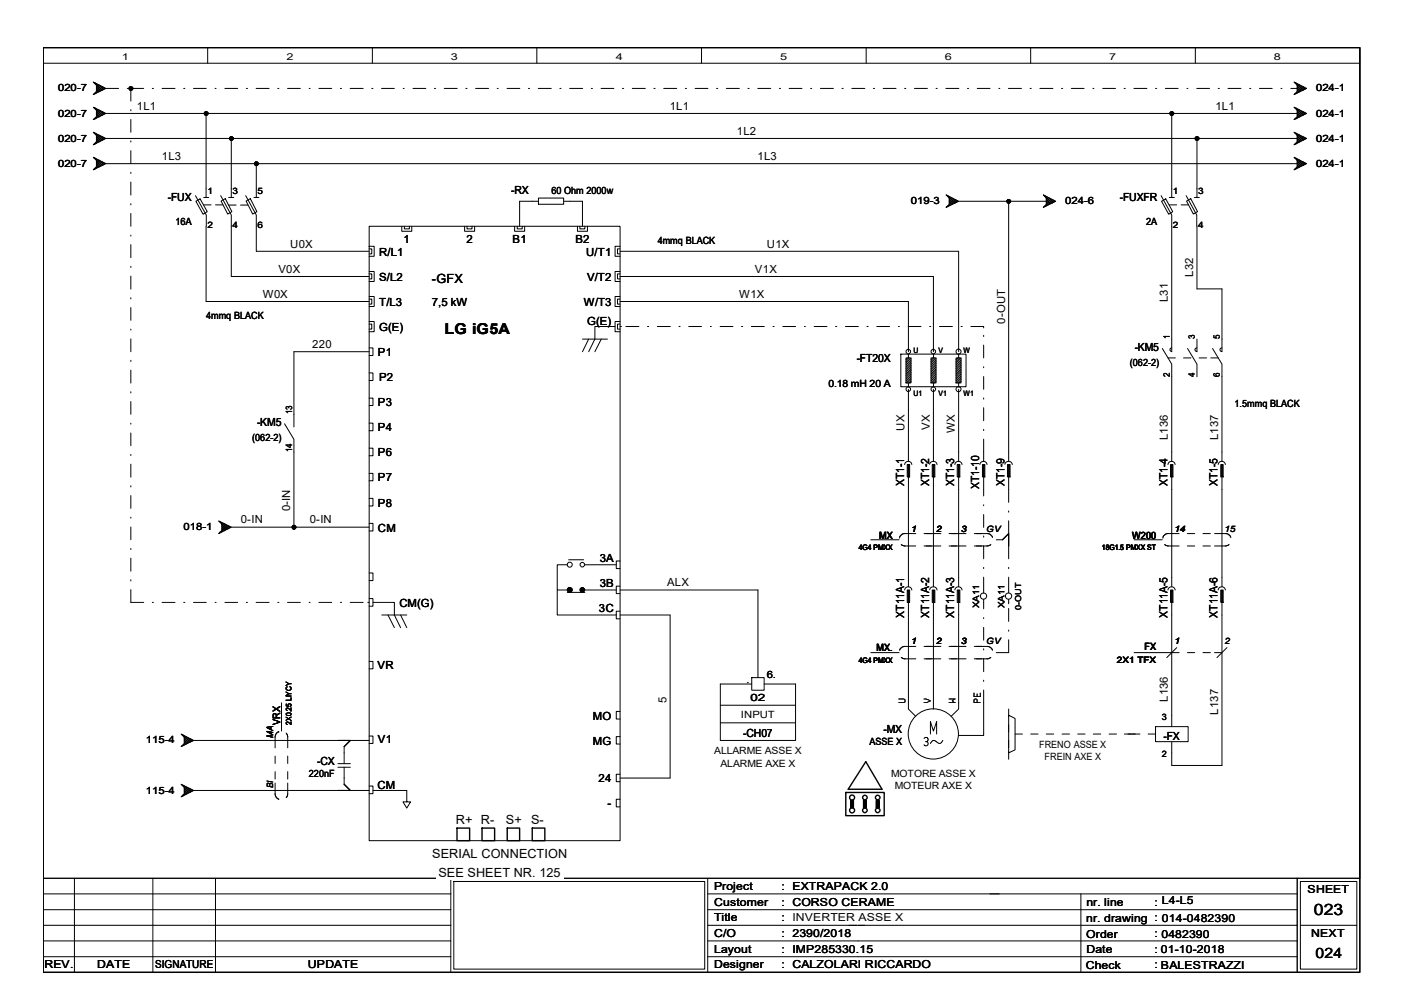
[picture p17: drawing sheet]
<svg xmlns="http://www.w3.org/2000/svg" width="297mm" height="210mm" viewBox="0 0 297 210" stroke-linecap="round" stroke-linejoin="round" font-family="sans-serif">
<defs><g id="words">
<text font-size="3.3" x="278" y="193.5">023</text>
<text font-size="3.2" x="94" y="70.7">LG iG5A</text>
<text font-size="3" x="278.3" y="202.6">024</text>
<g font-size="2.7">
<text x="91.4" y="59.8">-GFX</text>
<text x="96.4" y="174.4">R+</text>
<text x="101.7" y="174.4">R-</text>
<text x="107" y="174.4">S+</text>
<text x="112.3" y="174.4">S-</text>
<text x="91.4" y="181.6">SERIAL CONNECTION</text>
<text x="92.7" y="185.6">SEE SHEET NR. 125</text>
</g>
<g font-size="2.4">
<text x="29" y="23.2">1L1</text>
<text x="141.7" y="23.2">1L1</text>
<text x="257.1" y="23.2">1L1</text>
<text x="155.9" y="28.5">1L2</text>
<text x="34.2" y="33.8">1L3</text>
<text x="160.3" y="33.8">1L3</text>
<text x="108.2" y="41.1">-RX</text>
<text x="35.5" y="42.5">-FUX</text>
<text x="236.9" y="42.5">-FUXFR</text>
<text x="61.4" y="52.4">U0X</text>
<text x="85.4" y="51.5">1</text>
<text x="98.7" y="51.5">2</text>
<text x="108.5" y="51.5">B1</text>
<text x="121.7" y="51.5">B2</text>
<text x="162.3" y="52.4">U1X</text>
<text x="58.9" y="57.7">V0X</text>
<text x="80.2" y="54.1">R/L1</text>
<text x="80.2" y="59.4">S/L2</text>
<text x="124" y="54.1">U/T1</text>
<text x="124.2" y="59.4">V/T2</text>
<text x="159.7" y="57.7">V1X</text>
<text x="252.4" y="58.6" transform="rotate(-90 252.4 58.6)">L32</text>
<text x="55.6" y="63">W0X</text>
<text x="80.2" y="64.7">T/L3</text>
<text x="91.4" y="64.7">7,5 kW</text>
<text x="123.5" y="64.7">W/T3</text>
<text x="156.4" y="63">W1X</text>
<text x="247.1" y="63.9" transform="rotate(-90 247.1 63.9)">L31</text>
<text x="80.2" y="70">G(E)</text>
<text x="124.2" y="68.7">G(E)</text>
<text x="212.6" y="68.5" transform="rotate(-90 212.6 68.5)">0-OUT</text>
<text x="66.1" y="73.6">220</text>
<text x="80" y="75.4">P1</text>
<text x="181.3" y="76.7">-FT20X</text>
<text x="240.1" y="74.3">-KM5</text>
<text x="80.2" y="80.6">P2</text>
<text x="80" y="85.9">P3</text>
<text x="54.4" y="90.2">-KM5</text>
<text x="80" y="91.3">P4</text>
<text x="191.4" y="91.1" transform="rotate(-90 191.4 91.1)">UX</text>
<text x="196.7" y="91" transform="rotate(-90 196.7 91)">VX</text>
<text x="202" y="91.7" transform="rotate(-90 202 91.7)">WX</text>
<text x="247.1" y="93.1" transform="rotate(-90 247.1 93.1)">L136</text>
<text x="257.7" y="93.1" transform="rotate(-90 257.7 93.1)">L137</text>
<text x="80" y="96.6">P6</text>
<text x="80" y="101.9">P7</text>
<text x="80" y="107.2">P8</text>
<text x="191.3" y="102.8" transform="rotate(-90 191.3 102.8)">XT1-1</text>
<text x="196.6" y="102.8" transform="rotate(-90 196.6 102.8)">XT1-2</text>
<text x="201.9" y="102.8" transform="rotate(-90 201.9 102.8)">XT1-3</text>
<text x="207.2" y="103.4" transform="rotate(-90 207.2 103.4)">XT1-10</text>
<text x="212.5" y="102.8" transform="rotate(-90 212.5 102.8)">XT1-9</text>
<text x="247" y="102.8" transform="rotate(-90 247 102.8)">XT1-4</text>
<text x="257.6" y="102.8" transform="rotate(-90 257.6 102.8)">XT1-5</text>
<text x="51" y="110.7">0-IN</text>
<text x="61.4" y="108.2" transform="rotate(-90 61.4 108.2)">0-IN</text>
<text x="65.5" y="110.7">0-IN</text>
<text x="80" y="112.5">CM</text>
<text x="126.9" y="118.9">3A</text>
<text x="126.9" y="124.2">3B</text>
<text x="141.1" y="124">ALX</text>
<text x="84.5" y="128.4">CM(G)</text>
<text x="126.7" y="129.5">3C</text>
<text x="191.3" y="130.7" transform="rotate(-90 191.3 130.7)">XT11A-1</text>
<text x="196.6" y="130.7" transform="rotate(-90 196.6 130.7)">XT11A-2</text>
<text x="201.9" y="130.7" transform="rotate(-90 201.9 130.7)">XT11A-3</text>
<text x="247" y="130.7" transform="rotate(-90 247 130.7)">XT11A-5</text>
<text x="257.6" y="130.7" transform="rotate(-90 257.6 130.7)">XT11A-6</text>
<text x="79.8" y="141.5">VR</text>
<text x="141" y="148.7" transform="rotate(-90 141 148.7)">5</text>
<text x="247.1" y="148.5" transform="rotate(-90 247.1 148.5)">L136</text>
<text x="125.4" y="152.3">MO</text>
<text x="157.2" y="155.9">-CH07</text>
<text x="186.9" y="155.2">-MX</text>
<text x="257.7" y="151.2" transform="rotate(-90 257.7 151.2)">L137</text>
<text x="67.1" y="161.8">-CX</text>
<text x="80" y="157.3">V1</text>
<text x="125.4" y="157.6">MG</text>
<text x="246.2" y="156.5">-FX</text>
<text x="79.8" y="166.9">CM</text>
<text x="126.6" y="165.6">24</text>
<text x="128.5" y="170.9">-</text>
</g>
<g font-size="2.3">
<text x="151.1" y="188.3">Project</text>
<text x="151.1" y="191.7">Customer</text>
<text x="165.4" y="188.3">: EXTRAPACK 2.0</text>
<text x="165.4" y="191.6">: CORSO CERAME</text>
<text x="229.9" y="191.6">nr. line</text>
<text x="244.3" y="191.6">: L4-L5</text>
<text x="276.6" y="188.9">SHEET</text>
<text x="151.1" y="194.9">Title</text>
<text x="165.4" y="194.9">: INVERTER ASSE X</text>
<text x="229.8" y="195">nr. drawing : 014-0482390</text>
<text x="151.1" y="198.3">C/O</text>
<text x="151.1" y="201.6">Layout</text>
<text x="165.4" y="198.3">: 2390/2018</text>
<text x="165.4" y="201.6">: IMP285330.15</text>
<text x="229.8" y="198.5">Order</text>
<text x="229.9" y="201.5">Date</text>
<text x="244.3" y="198.3">: 0482390</text>
<text x="244.3" y="201.6">: 01-10-2018</text>
<text x="277.4" y="198.2">NEXT</text>
<text x="9.4" y="204.9">REV.</text>
<text x="20.5" y="204.9">DATE</text>
<text x="32.8" y="204.9">SIGNATURE</text>
<text x="65.1" y="204.9">UPDATE</text>
<text x="151.1" y="204.9">Designer</text>
<text x="165.4" y="204.9">: CALZOLARI RICCARDO</text>
<text x="229.7" y="204.9">Check</text>
<text x="244.3" y="204.9">: BALESTRAZZI</text>
<text x="245.6" y="204.9">BALESTRAZZI</text>
</g>
<g font-size="2.1">
<text x="12.3" y="19.3">020-7</text>
<text x="278.4" y="19.3">024-1</text>
<text x="12.3" y="24.7">020-7</text>
<text x="12.3" y="30">020-7</text>
<text x="278.4" y="24.7">024-1</text>
<text x="278.4" y="30">024-1</text>
<text x="12.3" y="35.3">020-7</text>
<text x="278.4" y="35.3">024-1</text>
<text x="116.7" y="41">60 Ohm 2000w</text>
<text x="37.1" y="47.6">16A</text>
<text x="192.7" y="43.2">019-3</text>
<text x="225.3" y="43.2">024-6</text>
<text x="242.5" y="47.6">2A</text>
<text x="139.1" y="51.6">4mmq BLACK</text>
<text x="43.6" y="67.5">4mmq BLACK</text>
<text x="239.1" y="77.5">(062-2)</text>
<text x="175.3" y="81.8">0.18 mH 20 A</text>
<text x="261.2" y="86.1">1.5mmq BLACK</text>
<text x="53.4" y="93.4">(062-2)</text>
<text x="38.8" y="112.2">018-1</text>
<text x="186" y="114">MX</text>
<text x="239.6" y="114">W200</text>
<text x="185.5" y="137.8">MX.</text>
<text x="242.1" y="137.5">FX</text>
<text x="162.2" y="143.4">6.</text>
<text x="158.7" y="148.4">02</text>
<text x="59.3" y="153.3" transform="rotate(-90 59.3 153.3)">VRX</text>
<text x="156.8" y="151.9">INPUT</text>
<text x="30.9" y="157.3">115-4</text>
<text x="151.1" y="159.6">ALLARME ASSE X</text>
<text x="183.9" y="157.7">ASSE X</text>
<text x="219.8" y="158.2">FRENO ASSE X</text>
<text x="221" y="160.9">FREIN AXE X</text>
<text x="30.9" y="167.9">115-4</text>
<text x="65.4" y="164.3">220nF</text>
<text x="152.4" y="162.2">ALARME AXE X</text>
<text x="188.5" y="164.3">MOTORE ASSE X</text>
<text x="189.3" y="167">MOTEUR AXE X</text>
</g>
<g font-size="2">
<text x="25.8" y="12.7">1</text>
<text x="60.6" y="12.7">2</text>
<text x="95.4" y="12.7">3</text>
<text x="130.3" y="12.7">4</text>
<text x="165.1" y="12.7">5</text>
<text x="199.9" y="12.7">6</text>
<text x="234.7" y="12.7">7</text>
<text x="269.5" y="12.7">8</text>
</g>
<g font-size="1.9">
<text x="43.9" y="41.1">1</text>
<text x="49.2" y="41.1">3</text>
<text x="54.5" y="41.1">5</text>
<text x="248.2" y="41.1">1</text>
<text x="253.5" y="41.1">3</text>
<text x="43.9" y="48.3">2</text>
<text x="49.2" y="48.3">4</text>
<text x="54.5" y="48.3">6</text>
<text x="248.2" y="48.3">2</text>
<text x="253.5" y="48.3">4</text>
<text x="247.5" y="71.8" transform="rotate(-90 247.5 71.8)">1</text>
<text x="252.8" y="71.8" transform="rotate(-90 252.8 71.8)">3</text>
<text x="258.1" y="71.8" transform="rotate(-90 258.1 71.8)">5</text>
<text x="247.5" y="79.7" transform="rotate(-90 247.5 79.7)">2</text>
<text x="252.8" y="79.7" transform="rotate(-90 252.8 79.7)">4</text>
<text x="258.1" y="79.7" transform="rotate(-90 258.1 79.7)">6</text>
<text x="61.8" y="87.7" transform="rotate(-90 61.8 87.7)">13</text>
<text x="61.8" y="95.6" transform="rotate(-90 61.8 95.6)">14</text>
<text x="192.7" y="112.5">1</text>
<text x="198" y="112.5">2</text>
<text x="203.3" y="112.5">3</text>
<text x="208.7" y="112.5">GV</text>
<text x="248.5" y="112.5">14</text>
<text x="259" y="112.5">15</text>
<text x="207.2" y="128.7" transform="rotate(-90 207.2 128.7)">XA11</text>
<text x="212.5" y="128.7" transform="rotate(-90 212.5 128.7)">XA11</text>
<text x="192.7" y="136.4">1</text>
<text x="198" y="136.4">2</text>
<text x="203.3" y="136.4">3</text>
<text x="208.7" y="136.4">GV</text>
<text x="248.5" y="136.4">1</text>
<text x="259" y="136.4">2</text>
<text x="236.3" y="140.3">2X1 TFX</text>
<text x="245.8" y="152.3">3</text>
<text x="57.8" y="156.1" transform="rotate(-90 57.8 156.1)">MA</text>
<text x="245.8" y="160.2">2</text>
<text x="57.8" y="166.8" transform="rotate(-90 57.8 166.8)">BI</text>
</g>
<text font-size="1.7" x="216" y="129.1" transform="rotate(-90 216 129.1)">0-OUT</text>
<g font-size="1.6">
<text x="193.2" y="74.7">U</text>
<text x="198.5" y="74.7">V</text>
<text x="203.9" y="74.7">W</text>
<text x="193.2" y="83.7">U1</text>
<text x="198.5" y="83.7">V1</text>
<text x="203.9" y="83.7">W1</text>
<text x="181.7" y="116.3">4G4 PMXX</text>
<text x="233.1" y="116.3">18G1.5 PMXX ST</text>
<text x="181.7" y="140.2">4G4 PMXX</text>
<text x="157.9" y="144.4">.</text>
<text x="61.7" y="153.3" transform="rotate(-90 61.7 153.3)">2X0.25 LIYCY</text>
</g>
<g font-size="1.3">
<text x="191.5" y="148.7" transform="rotate(-90 191.5 148.7)">U</text>
<text x="196.8" y="148.7" transform="rotate(-90 196.8 148.7)">V</text>
<text x="202.1" y="148.7" transform="rotate(-90 202.1 148.7)">W</text>
<text x="207.4" y="148.7" transform="rotate(-90 207.4 148.7)">PE</text>
</g>
</g></defs>
<path d="M9.1 10.1h278.6v195.6h-278.6zM96.7 175.2h2.7v2.7h-2.7zM102 175.2h2.6v2.7h-2.6zM107.3 175.2h2.6v2.7h-2.6zM112.6 175.2h2.7v2.7h-2.7zM274.4 185.8v19.9" fill="none" stroke="#000" stroke-width=".3"/>
<g fill="none" stroke="#000" stroke-width=".21">
<path d="M9.1 10.1h278.6v195.6h-278.6zM9.1 10.1h278.6v175.7h-278.6zM9.1 13.4h278.6M43.9 10.1v3.3M78.8 10.1v3.3M113.6 10.1v3.3M148.4 10.1v3.3M183.3 10.1v3.3M218.1 10.1v3.3M252.9 10.1v3.3M9.1 185.8h278.6M9.1 195.8h86.3"/>
<path d="M9.1 199.1h86.3M9.1 192.5h86.3M9.1 189.1h86.3M15.7 185.8v19.9M32.3 185.8v19.9M45.6 185.8v19.9M95.4 185.8v19.9M96 186.5h53.1v18.6h-53.1zM149.7 185.8v19.9M149.7 195.8h124.7M149.7 199.1h124.7M149.7 192.5h124.7"/>
<path d="M149.7 189.1h124.7M228.7 189.1v16.6M275.1 186.5h12v18.6h-12zM275.1 195.8h12M9.1 202.4h86.3M149.7 202.4h124.7"/>
</g>
<g fill="#fff">
<path d="M111.8 172h3.8v3h-3.8z" fill-rule="evenodd"/>
<path d="M111.8 172h3.8v3h-3.8z" fill-rule="evenodd"/>
<path d="M111.8 172h3.8v3h-3.8z" fill-rule="evenodd"/>
<path d="M106.5 172h4.5v3h-4.5z" fill-rule="evenodd"/>
<path d="M106.5 172h4.5v3h-4.5z" fill-rule="evenodd"/>
<path d="M106.5 172h4.5v3h-4.5z" fill-rule="evenodd"/>
<path d="M101.2 172h3.9v3h-3.9z" fill-rule="evenodd"/>
<path d="M101.2 172h3.9v3h-3.9z" fill-rule="evenodd"/>
<path d="M101.2 172h3.9v3h-3.9z" fill-rule="evenodd"/>
<path d="M95.9 172h4.6v3h-4.6z" fill-rule="evenodd"/>
<path d="M95.9 172h4.6v3h-4.6z" fill-rule="evenodd"/>
<path d="M95.9 172h4.6v3h-4.6z" fill-rule="evenodd"/>
<path d="M90.9 179.2h29.6v2.9h-29.6z" fill-rule="evenodd"/>
<path d="M92.2 183.2h27v2.9h-27z" fill-rule="evenodd"/>
<path d="M90.9 179.2h29.6v2.9h-29.6z" fill-rule="evenodd"/>
<path d="M92.2 183.2h27v2.9h-27z" fill-rule="evenodd"/>
<path d="M90.9 179.2h29.6v2.9h-29.6z" fill-rule="evenodd"/>
<path d="M92.2 183.2h27v2.9h-27z" fill-rule="evenodd"/>
</g>
<g fill="none" stroke="#000" stroke-width=".21">
<path d="M19.7 17.4l2.7 1.3-2.7 1.3 .7-.7v-1.3zM19.9 19.9h.1M19.9 17.4v.1M20.1 17.7v-.1l1.5 1.5 .5-.5M20.2 19.5l.2 .2M20.4 18.5l.5-.6 1 1.1M20.4 17.7l-.2 .2M20.4 18.2l1 1M20.4 18.6l.8 .7M20.4 19.3l.3 .3M20.7 17.8l-.3 .3M21.2 18.1l-.8 .7"/>
<path d="M21.4 18.2l-1 1M21.9 18.5l-1 .9-.5-.4M22.1 18.8l-.5-.5-1.5 1.5v-.1M22.4 18.7h2.7M26.9 18.7h.3M27.4 18.7h3M27.7 18.7v2.7M32.2 18.7h.3M34.3 18.7h2.7M38.9 18.7h.2M40.9 18.7h2.7M45.5 18.7h.2"/>
<path d="M47.6 18.7h2.7M52.1 18.7h.3M54.2 18.7h2.7M58.8 18.7h.2M60.8 18.7h2.7M65.4 18.7h.2M67.5 18.7h2.7M72 18.7h.3M74.1 18.7h2.7M78.7 18.7h.2M80.7 18.7h2.7M85.3 18.7h.2"/>
<path d="M87.4 18.7h2.7M91.9 18.7h.3M94 18.7h2.7M98.5 18.7h.3M100.6 18.7h2.8M105.2 18.7h.2M107.3 18.7h2.7M111.8 18.7h.3M113.9 18.7h2.7M118.4 18.7h.3M120.5 18.7h2.8M125.1 18.7h.2"/>
<path d="M127.2 18.7h2.7M131.7 18.7h.2M133.8 18.7h2.7M138.3 18.7h.3M140.4 18.7h2.8M145 18.7h.2M147.1 18.7h2.7M151.6 18.7h.2M153.7 18.7h2.7M158.2 18.7h.3M160.3 18.7h2.8M164.9 18.7h.2"/>
<path d="M167 18.7h2.7M171.5 18.7h.2M173.6 18.7h2.7M178.1 18.7h.3M180.2 18.7h2.8M184.8 18.7h.2M186.9 18.7h2.7M191.4 18.7h.2M193.5 18.7h2.7M198 18.7h.3M200.1 18.7h2.8M204.7 18.7h.2"/>
<path d="M206.8 18.7h2.7M211.3 18.7h.2M213.4 18.7h2.7M217.9 18.7h.3M220 18.7h2.8M224.6 18.7h.2M226.6 18.7h2.8M231.2 18.7h.2M233.3 18.7h2.7M237.8 18.7h.3M239.9 18.7h2.8M244.5 18.7h.2"/>
<path d="M246.5 18.7h2.8M251.1 18.7h.2M253.2 18.7h2.7M257.7 18.7h.3M259.8 18.7h2.7M264.4 18.7h.2M266.4 18.7h2.8M271 18.7h.2M273.1 18.7h1.3M273.8 17.4l2.6 1.3-2.6 1.3 .6-.7v-1.3zM273.9 19.9h.1M273.9 17.4v.1"/>
<path d="M274.1 17.7l.1-.1 1.5 1.5 .5-.5M274.3 19.5l.1 .2M274.4 18.5l.5-.6 1 1.1M274.4 17.7l-.1 .2M274.4 18.2l1 1M274.4 18.6l.8 .7M274.4 19.3l.3 .3M274.7 17.8l-.3 .3M275.2 18.1l-.8 .7M275.4 18.2l-1 1M275.9 18.5l-1 .9-.5-.4M276.2 18.8l-.5-.5-1.5 1.5-.1-.1"/>
<path d="M19.7 22.7l2.7 1.3-2.7 1.3 .7-.6v-1.4zM19.7 28l2.7 1.3-2.7 1.3 .7-.6v-1.3zM19.7 33.3l2.7 1.3-2.7 1.3 .7-.6v-1.3zM19.9 25.2v.1M19.9 30.5v.1M19.9 35.8v.1M19.9 22.7v.1M19.9 28.1h.1M19.9 33.4h.1M20.1 23v-.1l1.5 1.5 .5-.5M20.1 28.3v-.1l1.5 1.5 .5-.5M20.1 33.6v-.1l1.5 1.5 .5-.5"/>
<path d="M20.2 24.8l.2 .2M20.2 30.1l.2 .2M20.2 35.4l.2 .2M20.4 23.7l.5-.5 1 1.1M20.4 23l-.2 .2M20.4 23.5l1 1M20.4 23.9l.8 .7M20.4 24.6l.3 .3M20.4 29l.5-.4 1 .9M20.4 28.3l-.2 .2M20.4 28.8l1 1M20.4 29.2l.8 .7"/>
<path d="M20.4 29.9l.3 .3M20.4 34.4l.5-.5 1 1M20.4 33.6l-.2 .2M20.4 34.1l1 1M20.4 34.5l.8 .7M20.4 35.3l.3 .2M20.7 23.1l-.3 .3M20.7 28.4l-.3 .3M20.7 33.7l-.3 .3M21.2 23.4l-.8 .7M21.2 28.7l-.8 .7M21.2 34l-.8 .7"/>
<path d="M21.4 23.5l-1 1M21.4 28.8l-1 1M21.4 34.1l-1 1M21.9 23.7l-1 1.1-.5-.5M21.9 29l-1 1.1-.5-.5M21.9 34.4l-1 .9-.5-.4M22.1 24.1l-.5-.5-1.5 1.5v-.1M22.1 29.4l-.5-.4-1.5 1.4M22.1 34.8l-.5-.6-1.5 1.5v-.1M22.4 34.6h252M22.4 24h252M22.4 29.3h252"/>
<path d="M27.7 23.2v.3M27.7 25.3v2.7M27.7 29.8v.3M27.7 31.9v2.7M27.7 36.4v.3M27.7 38.5v2.8M43.6 24v17.8M48.9 29.3v12.5M54.2 34.6v7.2M247.9 24v17.8M253.2 29.3v12.5M273.8 22.7l2.6 1.3-2.6 1.3 .6-.6v-1.4z"/>
<path d="M273.8 28l2.6 1.3-2.6 1.3 .6-.6v-1.3zM273.8 33.3l2.6 1.3-2.6 1.3 .6-.6v-1.3zM273.9 25.2v.1M273.9 30.5v.1M273.9 35.8v.1M273.9 22.7v.1M273.9 28.1h.1M273.9 33.4h.1M274.1 23l.1-.1 1.5 1.5 .5-.5M274.1 28.3l.1-.1 1.5 1.5 .5-.5M274.1 33.6l.1-.1 1.5 1.5 .5-.5M274.3 24.8l.1 .2"/>
<path d="M274.3 30.1l.1 .2M274.3 35.4l.1 .2M274.4 23.7l.5-.5 1 1.1M274.4 23l-.1 .2M274.4 23.5l1 1M274.4 23.9l.8 .7M274.4 24.6l.3 .3M274.4 29l.5-.4 1 .9M274.4 28.3l-.1 .2M274.4 28.8l1 1M274.4 29.2l.8 .7M274.4 29.9l.3 .3"/>
<path d="M274.4 34.4l.5-.5 1 1M274.4 33.6l-.1 .2M274.4 34.1l1 1M274.4 34.5l.8 .7M274.4 35.3l.3 .2M274.7 23.1l-.3 .3M274.7 28.4l-.3 .3M274.7 33.7l-.3 .3M275.2 28.7l-.8 .7M275.2 23.4l-.8 .7M275.2 34l-.8 .7M275.4 23.5l-1 1"/>
<path d="M275.4 28.8l-1 1M275.4 34.1l-1 1M275.9 23.7l-1 1.1-.5-.5M275.9 29l-1 1.1-.5-.5M275.9 34.4l-1 .9-.5-.4M276.2 24.1l-.5-.5-1.5 1.5-.1-.1M276.2 29.4l-.5-.4-1.5 1.4h-.1M276.2 34.8l-.5-.6-1.5 1.5-.1-.1M27.7 43.1v.2M27.7 45.2v2.7M27.7 49.7v.3M27.7 51.8v2.7"/>
<path d="M27.7 56.3v.3M27.7 58.4v2.8M41.4 41.4l2.2 4.1v2.4M41.4 42.6l.9-.5 1.6 2.7-.9 .5zM43.1 43.3h1.6M43.1 41.8h1.1M43.6 47.9v15.9h34.5M45.6 43.3h1.6M46.7 41.4l2.2 4.1v13h29.2M46.8 42.5l.9-.5 1.4 2.8-.9 .5zM48.4 43.4h1.5M48.4 41.8h1"/>
<path d="M50.9 43.4h1.5M52 41.4l2.2 4.1v7.7h23.9M52.1 42.5l.9-.5 1.4 2.8-.9 .5zM53.7 41.8h1.1M78.1 47.9h53.1v130h-53.1zM78.1 52.1h1.1v2.1h-1.1M78.1 52.7h.6v1h-.6M78.1 57.4h1.1v2.2h-1.1M78.1 58h.6v1h-.6M85 47.9v1h2.1v-1M85.6 47.9v.5h1v-.5M98.3 47.9v1h2.1v-1"/>
<path d="M98.8 47.9v.5h1.1v-.5M108.9 47.9v1h2.1v-1M109.4 47.9v.5h1.1v-.5M113.9 41.9h5.3v1.3h-5.3zM113.9 42.6h-4v5.3M119.2 42.6h4v5.3M122.2 47.9v1h2.1v-1M122.7 47.9v.5h1v-.5M131.2 52.1h-1.1v2.1h1.1M131.2 52.7h-.6v1h.6M131.2 57.4h-1.1v2.2h1.1M131.2 58h-.6v1h.6"/>
<path d="M131.2 58.5h66.3v15.9M131.2 53.2h71.6v21.2M200.1 41.2l2.7 1.4-2.7 1.3 .7-.7v-1.3zM200.3 43.8h.1M200.3 41.3v.1M200.4 41.6l.2-.2 1.5 1.6 .5-.5M200.7 43.4l.1 .2M200.8 41.6l-.1 .1M200.8 42.3l.5-.5 1 1M200.8 42.1l1 1M200.8 42.5l.7 .7M200.8 43.2l.2 .2"/>
<path d="M201 41.7l-.2 .3M201.5 42l-.7 .7M201.8 42.1l-1 1M202.3 42.3l-1 1-.5-.5M202.6 42.7l-.5-.5-1.5 1.5-.2-.1M202.8 42.6h18.6M213.4 42.6v55M220.7 41.2l2.6 1.4-2.6 1.3 .7-.7v-1.3zM220.8 43.8h.1M220.8 41.3v.1M221 41.6l.1-.2 1.5 1.6 .5-.5M221.2 43.4l.2 .2"/>
<path d="M221.4 42.3l.5-.5 1 1M221.4 41.6l-.2 .1M221.4 42.1l1 1M221.4 42.5l.7 .7M221.4 43.2l.2 .2M221.6 41.7l-.2 .3M222.1 42l-.7 .7M222.4 42.1l-1 1M222.9 42.3l-1 1-.5-.5M223.1 42.7l-.5-.5-1.5 1.5-.1-.1M245.7 41.4l2.2 4.1v28.9M245.7 42.6l.9-.5 1.5 2.7-.8 .5z"/>
<path d="M247.4 43.3h1.6M247.4 41.8h1.1M249.9 43.3h1.6M250.9 41.4l2.3 4.1v2.4M251 42.5l.9-.5 1.5 2.8-.9 .5zM252.7 41.8h1M253.2 47.9v13.2h5.3v13.3M27.7 63v.2M27.7 65.1v2.7M27.7 69.6v.2M27.7 71.7v2.7M27.7 76.2v.3"/>
<path d="M27.7 78.3v2.8M78.1 62.7h1.1v2.2h-1.1M78.1 63.3h.6v1h-.6M78.1 78.9h.8v1.6h-.8M78.1 73.6h.8v1.6h-.8M78.1 68h1.1v2.2h-1.1M78.1 68.6h.6v1h-.6M78.1 74.4h-15.9v15.9M123.2 71.8h5.3M124.5 71.8l-1.3 2.6M127.2 71.8l-1.3 2.6M130.1 69.1h-4.2v2.7l-1.4 2.6"/>
<path d="M131.2 62.7h-1.1v2.2h1.1M131.2 63.3h-.6v1h.6M131.2 68h-1.1v2.2h1.1M131.2 68.6h-.6v1h.6M131.2 69.1h.3M131.2 63.8h61v10.6M132.4 69.1h2.8M137 69.1h.2M139.1 69.1h2.7M143.6 69.1h.3M145.7 69.1h2.7M150.3 69.1h.2"/>
<path d="M152.4 69.1h2.7M156.9 69.1h.2M159 69.1h2.7M163.5 69.1h.3M165.6 69.1h2.7M170.2 69.1h.2M172.3 69.1h2.7M176.8 69.1h.2M178.9 69.1h2.7M183.4 69.1h.3M185.5 69.1h2.7M190.1 69.1h.2"/>
<path d="M190.6 74.9h13.8v6.9h-13.8zM191.7 75.7h1v5.3h-1zM192 75.7l-.3 .4M192.1 69.1h2.8M192.2 74.9v.8M192.4 75.7l-.7 .8M192.7 79.9l-1 1.1M192.7 79.5l-1 1.1M192.7 79.2l-1 1M192.7 78.8l-1 1M192.7 78.4l-1 1.1M192.7 78.1l-1 1"/>
<path d="M192.7 77.7l-1 1M192.7 77.3l-1 1.1M192.7 76.9l-1 1.1M192.7 76.5l-1 1.1M192.7 76.2l-1 1M192.7 75.8l-1 1M196.7 69.1h.2M197 75.7h1v5.3h-1zM197.3 75.7l-.3 .4M197.5 74.9v.8M197.7 75.7l-.7 .8M198 79.9l-1 1.1"/>
<path d="M198 79.5l-1 1.1M198 79.2l-1 1M198 78.8l-1 1M198 78.4l-1 1.1M198 78.1l-1 1M198 77.7l-1 1M198 77.3l-1 1.1M198 76.9l-1 1.1M198 76.5l-1 1.1M198 76.2l-1 1M198 75.8l-1 1M198.8 69.1h2.7"/>
<path d="M202.3 75.7h1v5.3h-1zM202.6 75.7l-.3 .4M202.8 74.9v.8M203 75.7l-.7 .8M203.3 69.1h.3M203.3 79.9l-1 1.1M203.3 79.5l-1 1.1M203.3 79.2l-1 1M203.3 78.8l-1 1M203.3 78.4l-1 1.1M203.3 78.1l-1 1M203.3 77.7l-1 1"/>
<path d="M203.3 77.3l-1 1.1M203.3 76.9l-1 1.1M203.3 76.5l-1 1.1M203.3 76.2l-1 1M203.3 75.8l-1 1M205.4 69.1h2.7v.3M208.1 71v.2M208.1 73v2.7M208.1 77.6v.2M208.1 79.7v2.7M245.9 73.7l2 3.3v20.6M247.1 75.7h1.6"/>
<path d="M247.9 73.6a.38 .38 0 0 0-.4 .4 .38 .38 0 0 0 .4 .4M250.4 75.7h1.6M251.2 73.7l2 3.3v2.7M253.2 73.6a.36 .36 0 0 0-.4 .4 .36 .36 0 0 0 .4 .3M253.2 71.8v2.6M253.7 75.7h1.6M256.2 75.7h1.5M256.5 73.7l2 3.3v20.6M258.5 73.6a.36 .36 0 0 0-.4 .4 .36 .36 0 0 0 .4 .3M27.7 82.9v.2M27.7 85v2.7M27.7 89.5v.2"/>
<path d="M27.7 91.6v2.7M27.7 96.1v.3M27.7 98.2v2.8M60.2 89.7l2 3.3v18.5M78.1 84.2h.8v1.6h-.8M78.1 89.5h.8v1.6h-.8M78.1 94.8h.8v1.6h-.8M191.4 98.3a.77 .77 0 0 1 .7-.7 .77 .77 0 0 1 .8 .7M191.9 98.3h.5v2.6h-.5zM192.1 98.4h.2v2.4h-.2zM192.2 81.1v.8M192.2 82.4v15.2"/>
<path d="M192.2 98.6v25.6M192.7 80.7l-.3 .3M192.7 80.3l-.7 .7M196.7 98.3a.8 .8 0 0 1 .8-.7 .8 .8 0 0 1 .7 .7M197.2 98.3h.6v2.6h-.6zM197.4 98.4h.3v2.4h-.3zM197.5 82.4v15.2M197.5 98.6v25.6M197.5 81.1v.8M198 80.7l-.3 .3M198 80.3l-.7 .7M202 98.3a.77 .77 0 0 1 .8-.7 .77 .77 0 0 1 .7 .7"/>
<path d="M202.5 98.3h.6v2.6h-.6zM202.7 98.4h.2v2.4h-.2zM202.8 81.1v.8M202.8 82.4v15.2M202.8 98.6v25.6M203.3 80.7l-.4 .3M203.3 80.3l-.7 .7M207.3 98.3a.77 .77 0 0 1 .8-.7 .77 .77 0 0 1 .7 .7M207.9 98.3h.5v2.6h-.5zM208 98.4h.2v2.4h-.2zM208.1 84.2v.3M208.1 86.3v2.7"/>
<path d="M208.1 90.8v.3M208.1 92.9v4.7M208.1 98.6v6.3M212.6 98.3a.8 .8 0 0 1 .8-.7 .8 .8 0 0 1 .8 .7M213.1 98.3h.6v2.6h-.6zM213.3 98.4h.3v2.4h-.3zM213.4 98.6v7.7M247.1 98.3a.77 .77 0 0 1 .8-.7 .77 .77 0 0 1 .7 .7M247.6 98.3h.6v2.6h-.6zM247.8 98.4h.2v2.4h-.2zM247.9 98.6v25.6M257.7 98.3a.77 .77 0 0 1 .8-.7 .77 .77 0 0 1 .7 .7"/>
<path d="M258.3 98.3h.5v2.6h-.5zM258.4 98.4h.3v2.4h-.3zM258.5 98.6v25.6M27.7 102.8v.2M27.7 104.9v2.7M27.7 109.4v.2M27.7 111.5v2.7M27.7 116v.3M27.7 118.1v2.8M46.3 110.2l2.6 1.3-2.6 1.4 .6-.7v-1.3zM46.4 112.8h.1M46.4 110.3v.1"/>
<path d="M46.6 110.5l.1-.1 1.5 1.5 .5-.5M46.8 112.4l.1 .2M46.9 111.3l.5-.5 1 1M46.9 110.6l-.1 .1M46.9 111.1l1 1M46.9 111.4l.8 .8M46.9 112.2l.3 .2M47.2 110.7l-.3 .2M47.7 110.9l-.8 .8M47.9 111l-1 1.1M48.4 111.3l-1 1-.5-.5M48.7 111.7l-.5-.5-1.5 1.5-.1-.1"/>
<path d="M48.9 111.5h29.2M78.1 100.2h.8v1.5h-.8M78.1 105.5h.8v1.6h-.8M78.1 110.7h.8v1.7h-.8M120 119.5h-2.1v5.3h2.1M120.3 118.4h3.2M123.7 119.5h6.7M131.2 118.7h-.8v1.6h.8M184.2 114.2h6M190.3 113.7h.1M190.7 115.2l.6 .3h2.5M193.8 112.9h-2.8l-.7 .8"/>
<path d="M195.5 115.5h3.5M195.5 112.9h3.5M200.8 115.5h3.6M200.8 112.9h3.6M206.1 112.9h3.2l.5 .5 .2 .3M208.1 106.8v.2M208.1 108.9v2.7M208.1 113.4v.3M208.1 115.5v2.7M209.6 115.3l-.6 .2h-2.9M209.6 115.2v.1M213.4 108.1v.3"/>
<path d="M213.4 110.2v8M213.4 112.9l-1.3 1.3h-1.3M239.9 114.2h6M246 113.7h.1M246.4 115.2l.7 .3h2.4M249.5 112.9h-2.5a1.18 1.18 0 0 0-1 .8M251.2 115.5h1.6M251.2 112.9h1.6M254.5 115.5h1.6M254.5 112.9h1.6M257 112.9h2.5a1.15 1.15 0 0 1 .9 .8M260.1 115.2l-.7 .3h-2.4"/>
<path d="M27.7 124.8v2.7h2.7M27.7 122.7v.2M32.2 127.5h.3M34.3 127.5h2.7M38.9 127.5h.2M40.9 127.5h2.7M45.5 127.5h.2M47.6 127.5h2.7M52.1 127.5h.3M54.2 127.5h2.7M58.8 127.5h.2M60.8 127.5h2.7"/>
<path d="M65.4 127.5h.2M67.5 127.5h2.7M72 127.5h.3M74.1 127.5h2.7M77.8 127.5h.3M78.1 126.7h.8v1.6h-.8M78.1 140h.8v1.5h-.8M78.1 121.2h.8v1.7h-.8M78.9 127.5h4.5v2.6l1.3 2.7M80.8 130.1h5.3M82.1 130.1l1.3 2.7M84.7 130.1l1.4 2.7"/>
<path d="M117.9 124.8v5.3h12.5M120 125.3h3.7M120.4 124.6h.3v.4h-.3zM120.4 124.7h.3v.2h-.3zM120.5 124.7l.1 .2zM120.5 124.8l.1 .1zM120.6 124.8h.1M123.1 124.7h.2v.2h-.2zM123.1 124.7l.2 .2zM123.2 124.8h.1M123.7 124.8h6.7M131.2 124h-.8v1.6h.8"/>
<path d="M131.2 129.3h-.8v1.6h.8M131.2 130.1h10.6v34.5h-10.6M131.2 124.8h29.2v18.6M184.2 138.1h6M190.7 139.1l.6 .3h2.5M191.4 124.8a.77 .77 0 0 1 .7-.6 .77 .77 0 0 1 .8 .6M191.9 124.8h.5v2.7h-.5zM192.1 125h.2v2.3h-.2zM192.2 125.1v24.9l1.5 1.6M193.8 136.8h-2.5a1.15 1.15 0 0 0-1 .8M195.5 139.4h3.5M195.5 136.8h3.5"/>
<path d="M196.7 124.8a.8 .8 0 0 1 .8-.6 .8 .8 0 0 1 .7 .6M197.2 124.8h.6v2.7h-.6zM197.4 125h.3v2.3h-.3zM197.5 125.1v24.9M200.8 139.4h3.6M200.8 136.8h3.6M202 124.8a.77 .77 0 0 1 .8-.6 .77 .77 0 0 1 .7 .6M202.5 124.8h.6v2.7h-.6zM202.7 125h.2v2.3h-.2zM202.8 125.1v24.9l-1.6 1.6M206.1 136.8h2.9a1.15 1.15 0 0 1 1 .8M208.1 120.1v.2"/>
<path d="M208.1 122.1v3.4M208.1 126.8v2M208.1 130.7v.2M208.1 132.8v2.7M208.1 137.3v.2M208.1 139.4v2.7M209.6 139.1l-.6 .3h-2.9M213.4 120.1v.2M213.4 122.1v3.4M213.4 126.8v1M213.4 128.7v2.8M213.4 133.3v.3"/>
<path d="M213.4 135.4v2.7h-2.6M239.9 138.1h9.6M247.1 124.8a.77 .77 0 0 1 .8-.6 .77 .77 0 0 1 .7 .6M247.6 124.8h.6v2.7h-.6zM247.8 125h.2v2.3h-.2zM247.9 125.1v28.7M249 137l-2.2 2.1M251.2 138.1h1.6M254.5 138.1h1.6M257 138.1h1.5M257.7 124.8a.77 .77 0 0 1 .8-.6 .77 .77 0 0 1 .7 .6M258.3 124.8h.5v2.7h-.5z"/>
<path d="M258.4 125h.3v2.3h-.3zM258.5 125.1v36.9h-10.6v-5.1M259.6 137l-2.1 2.1M38.3 155.3l2.7 1.4-2.7 1.3 .7-.7v-1.3zM38.4 157.9h.1M38.5 155.4h-.1M38.6 155.6l.1-.1 1.5 1.5 .5-.5M38.8 157.5l.2 .1M39 156.4l.5-.5 1 1M39 155.7l-.2 .1M39 156.2l1 .9M39 156.5l.7 .8"/>
<path d="M39 157.3l.2 .2M39.2 155.8l-.2 .2M39.7 156l-.7 .8M40 156.2l-1 .9M40.5 156.4l-1 1-.5-.5M40.7 156.8l-.5-.5-1.5 1.5-.1-.1M41 156.7h37.1M58.2 160v1.5M59 154.8h.1M59 154.8l-.5 .4-.3 .6v2.4M59.6 148.7v6M60.5 155.1l.4 .7v2.4"/>
<path d="M60.9 160v1.5M74.1 156.7l-1.3 1.3v3.6M78.1 155.7h.8v1.6h-.8M131.2 150.5h-.8v1.6h.8M131.2 155.9h-.8v1.5h.8M152.4 153h15.9M152.4 149.2h15.9M159 143.4h2.7v2.6h-2.7zM159 144.7h-6.6v12h15.9v-12h-6.6M195.5 156.3l.2-.3 .6 .2v.5l-.3 .2M195.8 156.9h.2M196 156.9l.3 .3a.47 .47 0 0 1-.2 .6 .47 .47 0 0 1-.6-.2"/>
<path d="M196.8 155.3v-2.6l.7 2 .7-2v2.6M199.5 156.7l-.6 .6-.5-.1-.7-.5h-.3l-.6 .6M208.1 146v9.6h-5.3M208.1 143.9v.3M213.4 151.3l1.4 .7v6.7l-1.4 .6zM213.4 150v1.6M213.4 153.3v1.6M213.4 156.6v1.6M213.4 159.1v1.6M214.8 155.3h1.5M218.1 155.3h1.5M221.4 155.3h1.5"/>
<path d="M224.7 155.3h1.6M228 155.3h1.6M231.3 155.3h1.6M234.7 155.3h1.5M237.9 155.3h3.3M242.9 155.3h1.6M244.5 153.8h6.9v3.1h-6.9zM38.3 165.9l2.7 1.4-2.7 1.3 .7-.7v-1.3zM38.4 168.5h.1M38.5 166l-.1 .1M38.6 166.2h.1l1.5 1.4 .5-.5M38.8 168.1l.2 .2"/>
<path d="M39 167l.5-.5 1 1M39 166.3l-.2 .1M39 166.8l1 1M39 167.2l.7 .7M39 167.9l.2 .2M39.2 166.4l-.2 .2M39.7 166.6l-.7 .8M40 166.8l-1 1M40.5 167l-1 1-.5-.5M40.7 167.4l-.5-.5-1.5 1.5-.1-.1M41 167.3h37.1M58.2 163.3v1.5"/>
<path d="M58.2 165.7v2.6l.3 .4 .5 .4M60.9 163.3v1.5M60.9 165.7v2.4l-.4 .7M71.5 162.3h2.6M71.5 161.6h2.6M72.8 162.3v3.6l1.3 1.4M78.1 166.3h.8v1.6h-.8M78.9 167.3h7.2v2.4h.8l-.8 1.3-.8-1.3h.8M131.2 163.8h-.8v1.6h.8M131.2 169.1h-.8v1.6h.8"/>
<circle cx="27.7" cy="18.7" r=".4"/>
<circle cx="43.6" cy="24" r=".4"/>
<circle cx="49" cy="29.3" r=".4"/>
<circle cx="54.2" cy="34.6" r=".4"/>
<circle cx="247.9" cy="24" r=".4"/>
<circle cx="253.3" cy="29.3" r=".4"/>
<circle cx="213.4" cy="42.6" r=".4"/>
<circle cx="192.2" cy="74.4" r=".49"/>
<circle cx="197.5" cy="74.4" r=".49"/>
<circle cx="202.8" cy="74.4" r=".54"/>
<circle cx="192.2" cy="82.4" r=".49"/>
<circle cx="197.5" cy="82.4" r=".49"/>
<circle cx="202.8" cy="82.4" r=".54"/>
<circle cx="62.2" cy="111.6" r=".4"/>
<circle cx="120.5" cy="119.5" r=".54"/>
<circle cx="123.2" cy="119.5" r=".49"/>
<circle cx="120.5" cy="124.8" r=".45"/>
<circle cx="120.5" cy="124.8" r=".54"/>
<circle cx="120.5" cy="124.8" r=".32"/>
<circle cx="120.5" cy="124.8" r=".4"/>
<circle cx="120.5" cy="124.8" r=".49"/>
<circle cx="123.2" cy="124.8" r=".29"/>
<circle cx="123.2" cy="124.8" r=".32"/>
<circle cx="123.2" cy="124.8" r=".4"/>
<circle cx="123.2" cy="124.8" r=".49"/>
<circle cx="208.1" cy="126.1" r=".66"/>
<circle cx="213.4" cy="126.1" r=".66"/>
<circle cx="197.5" cy="155.3" r="5.3"/>
</g>
<g fill="#000">
<circle cx="27.7" cy="18.7" r=".4"/>
<circle cx="43.6" cy="24" r=".4"/>
<circle cx="49" cy="29.3" r=".4"/>
<circle cx="54.2" cy="34.6" r=".4"/>
<circle cx="247.9" cy="24" r=".4"/>
<circle cx="253.3" cy="29.3" r=".4"/>
<circle cx="213.4" cy="42.6" r=".4"/>
<circle cx="62.2" cy="111.6" r=".4"/>
</g>
<g fill="none" stroke="#000" stroke-width=".3">
<path d="M178.9 167.7h8.2v4.9h-8.2zM180 169.4h.5v1.5h-.5zM180 169.4l.5 .5M180 169.5l.5 .6M180 169.6l.5 .6M180 169.8l.5 .5M180 169.9l.5 .6M180 170l.5 .6M180 170.1l.5 .6M180 170.3l.5 .6M180 170.4l.5 .5M180 170.6l.3 .3"/>
<path d="M180 170.7l.2 .2M180 170.9h.1M180.2 169.4l.3 .4M180.3 169.4l.2 .2M180.4 169.4l.1 .1M182.7 169.4h.6v1.5h-.6zM182.7 169.4l.6 .5M182.7 169.5l.6 .6M182.7 169.6l.6 .6M182.7 169.8l.6 .5M182.7 169.9l.6 .6M182.7 170l.6 .6"/>
<path d="M182.7 170.1l.6 .6M182.7 170.3l.6 .6M182.7 170.4l.5 .5M182.7 170.6l.3 .3M182.7 170.7l.2 .2M182.7 170.9h.1M182.9 169.4l.4 .4M183 169.4l.3 .2M183.1 169.4l.2 .1M183.2 161.2l3.4 5.8h-7.2zM185.4 169.4h.6v1.5h-.6zM185.4 169.5l.6 .6"/>
<path d="M185.4 169.6l.6 .6M185.4 169.7l.6 .6M185.4 169.9l.6 .5M185.4 170l.6 .6M185.4 170.1l.6 .6M185.4 170.3l.6 .6M185.4 170.4l.5 .5M185.4 170.6l.4 .3M185.4 170.7l.2 .2M185.4 170.8l.1 .1M185.5 169.4l.5 .5M185.6 169.4l.4 .4"/>
<path d="M185.7 169.4l.3 .2M185.9 169.4l.1 .1"/>
<circle cx="180.3" cy="171.5" r=".54"/>
<circle cx="180.3" cy="168.8" r=".54"/>
<circle cx="183" cy="171.5" r=".49"/>
<circle cx="183" cy="168.8" r=".49"/>
<circle cx="185.7" cy="171.5" r=".49"/>
<circle cx="185.7" cy="168.8" r=".49"/>
</g>
<use href="#words"/>
</svg>
